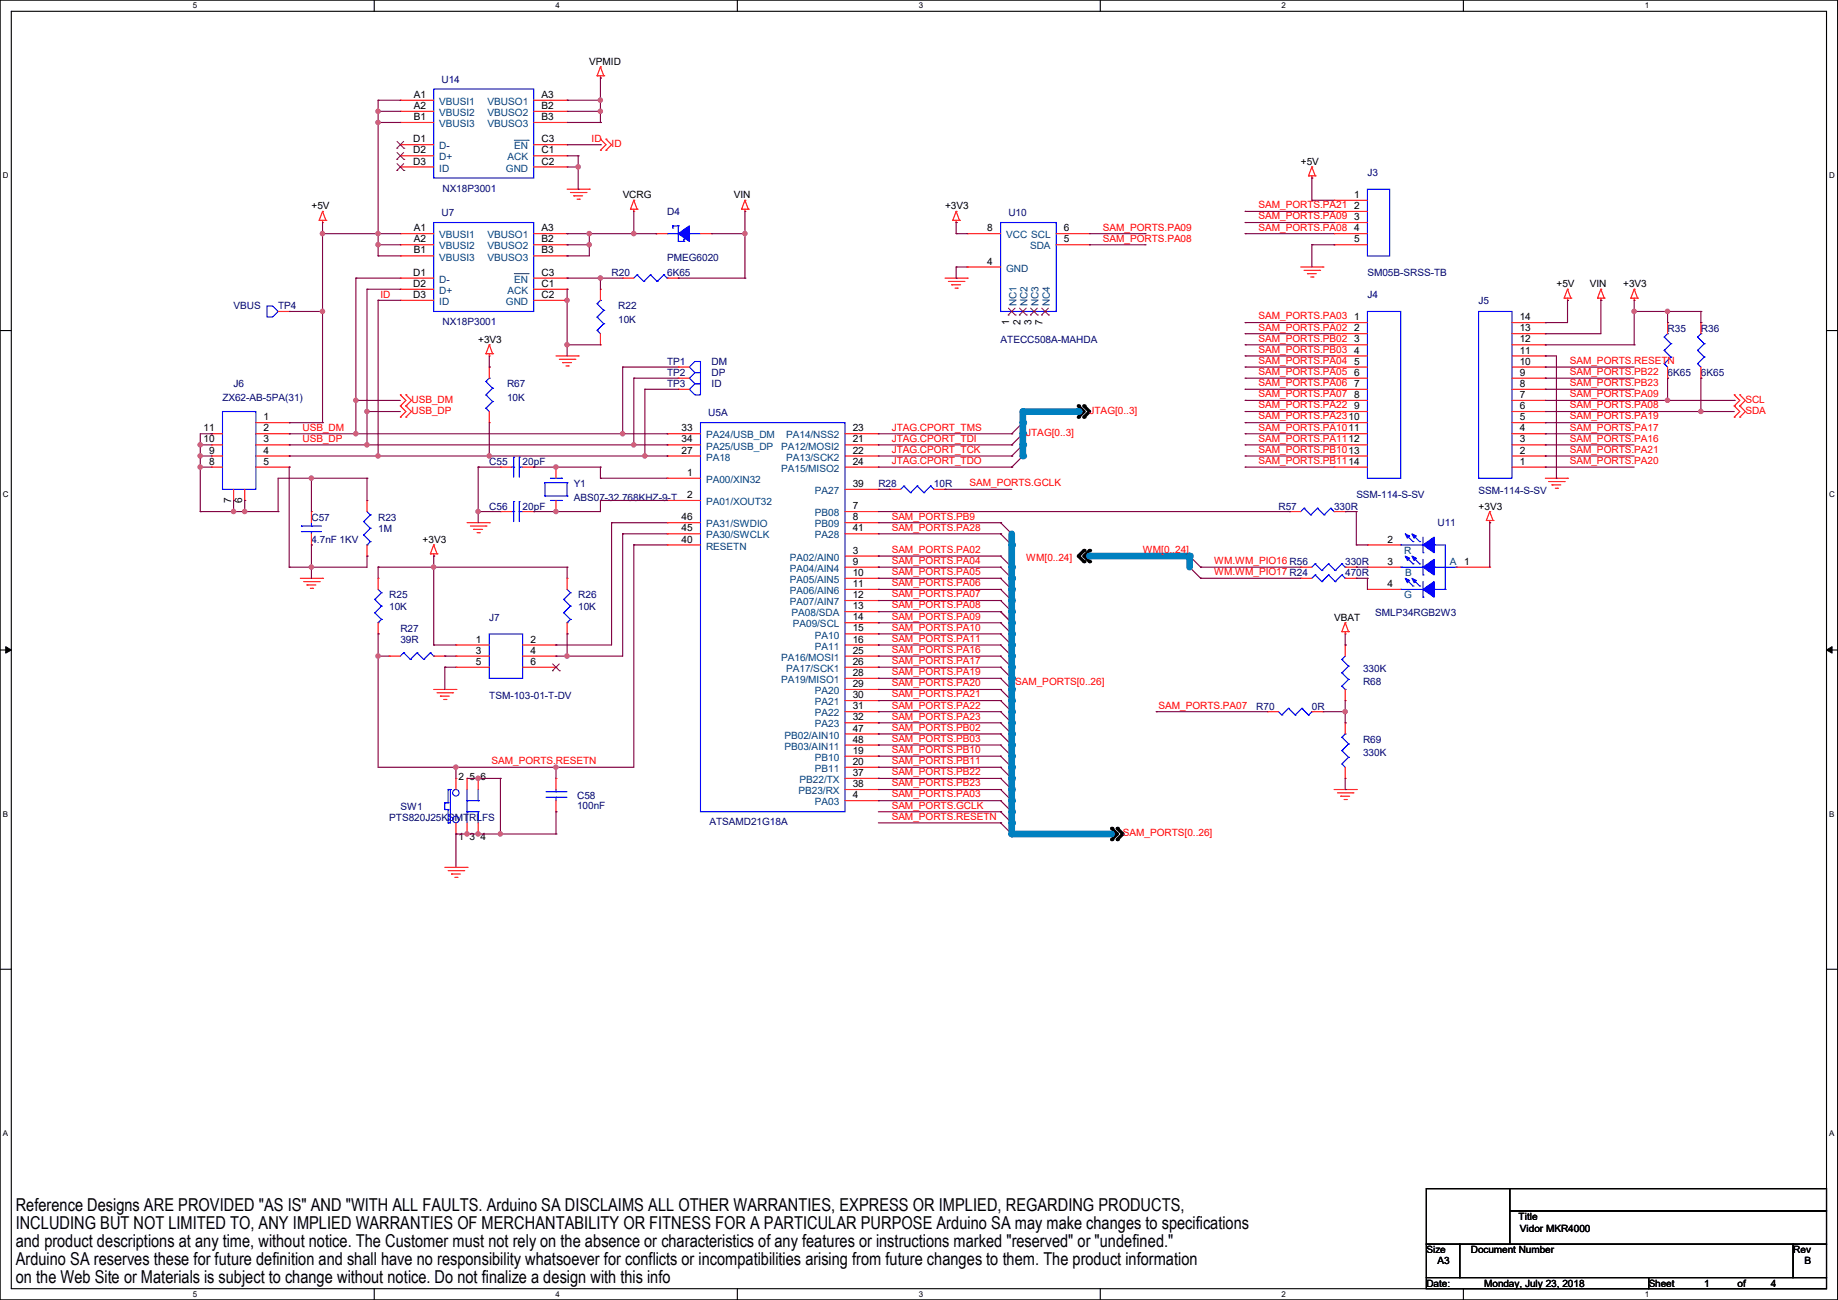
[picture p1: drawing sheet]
<svg xmlns="http://www.w3.org/2000/svg" width="420mm" height="297mm" viewBox="0 0 420 297" stroke-linecap="round" stroke-linejoin="round" font-family="sans-serif">
<defs><g id="words">
<g font-size="4.1">
<text x="3.6" y="276.6">Reference Designs ARE PROVIDED &quot;AS IS&quot; AND &quot;WITH ALL FAULTS. Arduino SA DISCLAIMS ALL OTHER WARRANTIES, EXPRESS OR IMPLIED, REGARDING PRODUCTS,</text>
<text x="3.6" y="280.7">INCLUDING BUT NOT LIMITED TO, ANY IMPLIED WARRANTIES OF MERCHANTABILITY OR FITNESS FOR A PARTICULAR PURPOSE Arduino SA may make changes to specifications</text>
<text x="3.6" y="284.8">and product descriptions at any time, without notice. The Customer must not rely on the absence or characteristics of any features or instructions marked &quot;reserved&quot; or &quot;undefined.&quot;</text>
<text x="3.6" y="288.9">Arduino SA reserves these for future definition and shall have no responsibility whatsoever for conflicts or incompatibilities arising from future changes to them. The product information</text>
<text x="3.6" y="293">on the Web Site or Materials is subject to change without notice. Do not finalize a design with this info</text>
</g>
<g font-size="2.3">
<text x="134.7" y="14.8">VPMID</text>
<text x="94.5" y="22.4">A1</text>
<text x="123.7" y="22.4">A3</text>
<text x="94.5" y="24.9">A2</text>
<text x="94.5" y="27.4">B1</text>
<text x="123.7" y="24.9">B2</text>
<text x="123.7" y="27.4">B3</text>
<text x="94.4" y="32.5">D1</text>
<text x="94.4" y="35.1">D2</text>
<text x="123.7" y="32.5">C3</text>
<text x="123.7" y="35.1">C1</text>
<text x="94.4" y="37.6">D3</text>
<text x="123.7" y="37.6">C2</text>
<text x="297.2" y="37.7">+5V</text>
<text x="71.2" y="47.8">+5V</text>
<text x="142.3" y="45.3">VCRG</text>
<text x="167.7" y="45.3">VIN</text>
<text x="215.9" y="47.8">+3V3</text>
<text x="309.4" y="45.2">1</text>
<text x="309.4" y="47.8">2</text>
<text x="94.5" y="52.8">A1</text>
<text x="123.7" y="52.8">A3</text>
<text x="225.6" y="52.8">8</text>
<text x="243.1" y="52.8">6</text>
<text x="309.4" y="50.3">3</text>
<text x="309.4" y="52.8">4</text>
<text x="94.5" y="55.4">A2</text>
<text x="94.5" y="57.9">B1</text>
<text x="123.7" y="55.4">B2</text>
<text x="123.7" y="57.9">B3</text>
<text x="243.1" y="55.4">5</text>
<text x="309.4" y="55.4">5</text>
<text x="94.4" y="63">D1</text>
<text x="94.4" y="65.5">D2</text>
<text x="123.7" y="63">C3</text>
<text x="123.7" y="65.5">C1</text>
<text x="225.6" y="60.5">4</text>
<text x="355.6" y="65.6">+5V</text>
<text x="363.3" y="65.6">VIN</text>
<text x="370.9" y="65.6">+3V3</text>
<text x="94.4" y="68.1">D3</text>
<text x="123.7" y="68.1">C2</text>
<text x="230.6" y="74.2" transform="rotate(-90 230.6 74.2)">1</text>
<text x="233.2" y="74.2" transform="rotate(-90 233.2 74.2)">2</text>
<text x="235.7" y="74.2" transform="rotate(-90 235.7 74.2)">3</text>
<text x="238.3" y="74.2" transform="rotate(-90 238.3 74.2)">7</text>
<text x="309.4" y="73.2">1</text>
<text x="309.4" y="75.7">2</text>
<text x="347.3" y="75.7">13</text>
<text x="347.3" y="73.2">14</text>
<text x="109.3" y="78.3">+3V3</text>
<text x="309.4" y="78.2">3</text>
<text x="309.4" y="80.8">4</text>
<text x="309.4" y="83.3">5</text>
<text x="347.3" y="83.3">10</text>
<text x="347.3" y="80.8">11</text>
<text x="347.3" y="78.2">12</text>
<text x="309.4" y="85.9">6</text>
<text x="309.4" y="88.4">7</text>
<text x="347.3" y="88.4">8</text>
<text x="347.3" y="85.9">9</text>
<text x="309.4" y="90.9">8</text>
<text x="309.4" y="93.5">9</text>
<text x="347.3" y="93.5">6</text>
<text x="347.3" y="90.9">7</text>
<text x="46.5" y="101.1">10</text>
<text x="46.5" y="98.6">11</text>
<text x="60.2" y="96">1</text>
<text x="60.2" y="98.6">2</text>
<text x="60.2" y="101.1">3</text>
<text x="155.7" y="98.6">33</text>
<text x="155.7" y="101.1">34</text>
<text x="194.9" y="98.6">23</text>
<text x="194.9" y="101.1">21</text>
<text x="347.3" y="101.1">3</text>
<text x="347.3" y="98.6">4</text>
<text x="347.3" y="96">5</text>
<text x="47.8" y="106.2">8</text>
<text x="47.8" y="103.6">9</text>
<text x="60.2" y="103.6">4</text>
<text x="60.2" y="106.2">5</text>
<text x="155.7" y="103.6">27</text>
<text x="194.9" y="103.6">22</text>
<text x="194.9" y="106.2">24</text>
<text x="347.3" y="106.2">1</text>
<text x="347.3" y="103.6">2</text>
<text x="157" y="108.7">1</text>
<text x="157" y="113.8">2</text>
<text x="194.9" y="111.3">39</text>
<text x="52.8" y="114.9" transform="rotate(-90 52.8 114.9)">7</text>
<text x="55.4" y="114.9" transform="rotate(-90 55.4 114.9)">6</text>
<text x="155.7" y="118.9">46</text>
<text x="194.9" y="116.3">7</text>
<text x="194.9" y="118.9">8</text>
<text x="337.9" y="116.4">+3V3</text>
<text x="96.6" y="124">+3V3</text>
<text x="155.7" y="121.4">45</text>
<text x="155.7" y="124">40</text>
<text x="194.9" y="121.4">41</text>
<text x="317" y="124">2</text>
<text x="194.9" y="126.5">3</text>
<text x="194.9" y="129">9</text>
<text x="194.9" y="131.6">10</text>
<text x="317" y="129">3</text>
<text x="334.6" y="129">1</text>
<text x="194.9" y="134.1">11</text>
<text x="194.9" y="136.7">12</text>
<text x="317" y="134.1">4</text>
<text x="194.9" y="139.2">13</text>
<text x="194.9" y="141.7">14</text>
<text x="304.8" y="141.8">VBAT</text>
<text x="108.8" y="146.8">1</text>
<text x="108.8" y="149.4">3</text>
<text x="121.2" y="146.8">2</text>
<text x="121.2" y="149.4">4</text>
<text x="194.9" y="144.3">15</text>
<text x="194.9" y="146.8">16</text>
<text x="194.9" y="149.4">25</text>
<text x="108.8" y="151.9">5</text>
<text x="121.2" y="151.9">6</text>
<text x="194.9" y="151.9">26</text>
<text x="194.9" y="154.4">28</text>
<text x="194.9" y="157">29</text>
<text x="194.9" y="159.5">30</text>
<text x="194.9" y="162.1">31</text>
<text x="194.9" y="164.6">32</text>
<text x="194.9" y="167.1">47</text>
<text x="194.9" y="169.7">48</text>
<text x="194.9" y="172.2">19</text>
<text x="104.7" y="178.1">2</text>
<text x="107.3" y="178.1">5</text>
<text x="109.8" y="178.1">6</text>
<text x="194.9" y="174.8">20</text>
<text x="194.9" y="177.3">37</text>
<text x="194.9" y="179.8">38</text>
<text x="194.9" y="182.4">4</text>
<text x="104.7" y="191.9">1</text>
<text x="107.3" y="191.9">3</text>
<text x="109.8" y="191.9">4</text>
<text x="347" y="278.7">Title</text>
<text x="347.3" y="281.5">Vidor MKR4000</text>
<text x="325.9" y="286.3">Size</text>
<text x="336.1" y="286.3">Document Number</text>
<text x="409.8" y="286.3">Rev</text>
<text x="325.9" y="294">Date:</text>
<text x="328.5" y="288.9">A3</text>
<text x="339.1" y="294">Monday, July 23, 2018</text>
<text x="376.7" y="294">Sheet</text>
<text x="389.4" y="294">1</text>
<text x="397" y="294">of</text>
<text x="404.7" y="294">4</text>
<text x="412.3" y="288.9">B</text>
</g>
<g font-size="2.3" fill="#004080">
<text x="100.4" y="24">VBUSI1</text>
<text x="111.4" y="24">VBUSO1</text>
<text x="100.4" y="26.5">VBUSI2</text>
<text x="100.4" y="29">VBUSI3</text>
<text x="111.4" y="26.5">VBUSO2</text>
<text x="111.4" y="29">VBUSO3</text>
<text x="100.4" y="34.1">D-</text>
<text x="117.5" y="34.1">EN</text>
<text x="100.4" y="36.7">D+</text>
<text x="100.4" y="39.2">ID</text>
<text x="115.6" y="39.2">GND</text>
<text x="116" y="36.7">ACK</text>
<text x="100.4" y="54.4">VBUSI1</text>
<text x="100.4" y="57">VBUSI2</text>
<text x="100.4" y="59.5">VBUSI3</text>
<text x="111.4" y="54.4">VBUSO1</text>
<text x="111.4" y="57">VBUSO2</text>
<text x="111.4" y="59.5">VBUSO3</text>
<text x="229.9" y="54.4">VCC SCL</text>
<text x="235.4" y="57">SDA</text>
<text x="100.4" y="64.6">D-</text>
<text x="117.5" y="64.6">EN</text>
<text x="229.9" y="62.1">GND</text>
<text x="100.4" y="67.1">D+</text>
<text x="100.4" y="69.7">ID</text>
<text x="115.6" y="69.7">GND</text>
<text x="116" y="67.1">ACK</text>
<text x="232.2" y="69.9" transform="rotate(-90 232.2 69.9)">NC1</text>
<text x="234.8" y="69.9" transform="rotate(-90 234.8 69.9)">NC2</text>
<text x="237.3" y="69.9" transform="rotate(-90 237.3 69.9)">NC3</text>
<text x="239.9" y="69.9" transform="rotate(-90 239.9 69.9)">NC4</text>
<text x="161.3" y="100.2">PA24/USB_DM</text>
<text x="179.6" y="100.2">PA14/NSS2</text>
<text x="161.3" y="102.7">PA25/USB_DP</text>
<text x="161.3" y="105.2">PA18</text>
<text x="178.5" y="102.7">PA12/MOSI2</text>
<text x="178.5" y="107.8">PA15/MISO2</text>
<text x="179.6" y="105.2">PA13/SCK2</text>
<text x="161.3" y="110.3">PA00/XIN32</text>
<text x="186.2" y="112.9">PA27</text>
<text x="161.3" y="115.4">PA01/XOUT32</text>
<text x="186.2" y="117.9">PB08</text>
<text x="161.3" y="120.5">PA31/SWDIO</text>
<text x="161.3" y="123">PA30/SWCLK</text>
<text x="161.3" y="125.6">RESETN</text>
<text x="186.2" y="120.5">PB09</text>
<text x="186.2" y="123">PA28</text>
<text x="180.5" y="128.1">PA02/AIN0</text>
<text x="180.5" y="130.6">PA04/AIN4</text>
<text x="320.8" y="126.6">R</text>
<text x="321.1" y="131.7">B</text>
<text x="331.3" y="129.1">A</text>
<text x="180.5" y="133.2">PA05/AIN5</text>
<text x="180.5" y="135.7">PA06/AIN6</text>
<text x="320.8" y="136.7">G</text>
<text x="180.5" y="138.3">PA07/AIN7</text>
<text x="180.9" y="140.8">PA08/SDA</text>
<text x="181.1" y="143.3">PA09/SCL</text>
<text x="186.2" y="145.9">PA10</text>
<text x="186.2" y="148.4">PA11</text>
<text x="178.5" y="151">PA16/MOSI1</text>
<text x="179.6" y="153.5">PA17/SCK1</text>
<text x="178.5" y="156">PA19/MISO1</text>
<text x="186.2" y="158.6">PA20</text>
<text x="186.2" y="161.1">PA21</text>
<text x="186.2" y="163.7">PA22</text>
<text x="186.2" y="166.2">PA23</text>
<text x="179.2" y="168.7">PB02/AIN10</text>
<text x="179.2" y="171.3">PB03/AIN11</text>
<text x="186.2" y="173.8">PB10</text>
<text x="182.7" y="178.9">PB22/TX</text>
<text x="186.2" y="176.4">PB11</text>
<text x="182.5" y="181.4">PB23/RX</text>
<text x="186.2" y="184">PA03</text>
</g>
<g font-size="2.3" fill="#000080">
<text x="100.9" y="18.9">U14</text>
<text x="312.5" y="40.2">J3</text>
<text x="101.1" y="43.8">NX18P3001</text>
<text x="100.9" y="49.4">U7</text>
<text x="152.4" y="49.1">D4</text>
<text x="230.4" y="49.4">U10</text>
<text x="152.4" y="59.5">PMEG6020</text>
<text x="139.7" y="63.1">R20</text>
<text x="152.5" y="63.1">6K65</text>
<text x="312.5" y="63.1">SM05B-SRSS-TB</text>
<text x="53.4" y="70.7">VBUS</text>
<text x="63.5" y="70.7">TP4</text>
<text x="141.3" y="70.7">R22</text>
<text x="312.5" y="68.2">J4</text>
<text x="337.9" y="69.4">J5</text>
<text x="101.1" y="74.3">NX18P3001</text>
<text x="141.3" y="73.7">10K</text>
<text x="381" y="75.8">R35</text>
<text x="388.7" y="75.8">R36</text>
<text x="152.4" y="83.4">TP1</text>
<text x="162.6" y="83.4">DM</text>
<text x="228.6" y="78.3">ATECC508A-MAHDA</text>
<text x="53.4" y="88.5">J6</text>
<text x="115.9" y="88.5">R67</text>
<text x="152.4" y="88.5">TP3</text>
<text x="152.4" y="85.9">TP2</text>
<text x="162.6" y="88.5">ID</text>
<text x="162.6" y="85.9">DP</text>
<text x="381" y="85.9">6K65</text>
<text x="388.7" y="85.9">6K65</text>
<text x="50.8" y="91.5">ZX62-AB-5PA(31)</text>
<text x="115.9" y="91.5">10K</text>
<text x="161.8" y="95.1">U5A</text>
<text x="111.8" y="106.3">C55</text>
<text x="119.4" y="106.3">20pF</text>
<text x="131.1" y="111.3">Y1</text>
<text x="200.7" y="111.3">R28</text>
<text x="213.4" y="111.3">10R</text>
<text x="309.9" y="113.9">SSM-114-S-SV</text>
<text x="337.9" y="112.9">SSM-114-S-SV</text>
<text x="71.2" y="119">C57</text>
<text x="86.4" y="119">R23</text>
<text x="111.8" y="116.4">C56</text>
<text x="119.4" y="116.4">20pF</text>
<text x="131.1" y="114.4">ABS07-32.768KHZ-9-T</text>
<text x="292.1" y="116.4">R57</text>
<text x="304.9" y="116.4">330R</text>
<text x="71.2" y="124">4.7nF 1KV</text>
<text x="86.4" y="121.5">1M</text>
<text x="328.5" y="120.2">U11</text>
<text x="307.4" y="129.1">330R</text>
<text x="307.4" y="131.7">470R</text>
<text x="88.9" y="136.7">R25</text>
<text x="132.1" y="136.7">R26</text>
<text x="88.9" y="139.3">10K</text>
<text x="111.8" y="141.8">J7</text>
<text x="132.1" y="139.3">10K</text>
<text x="314.2" y="140.8">SMLP34RGB2W3</text>
<text x="91.5" y="144.4">R27</text>
<text x="91.5" y="146.9">39R</text>
<text x="311.5" y="153.5">330K</text>
<text x="111.8" y="159.6">TSM-103-01-T-DV</text>
<text x="311.5" y="156.5">R68</text>
<text x="287.1" y="162.1">R70</text>
<text x="299.8" y="162.1">0R</text>
<text x="311.5" y="169.8">R69</text>
<text x="311.5" y="172.8">330K</text>
<text x="91.5" y="185">SW1</text>
<text x="131.9" y="182.5">C58</text>
<text x="131.9" y="184.7">100nF</text>
<text x="88.9" y="187.5">PTS820J25KSMTRLFS</text>
<text x="162.1" y="188.6">ATSAMD21G18A</text>
</g>
<g font-size="2.3" fill="#f00">
<text x="135.2" y="32.6">ID</text>
<text x="139.7" y="33.6">ID</text>
<text x="287.6" y="47.6">SAM_PORTS.PA21</text>
<text x="252" y="52.7">SAM_PORTS.PA09</text>
<text x="287.6" y="50.1">SAM_PORTS.PA09</text>
<text x="287.6" y="52.7">SAM_PORTS.PA08</text>
<text x="252" y="55.2">SAM_PORTS.PA08</text>
<text x="86.9" y="68.1">ID</text>
<text x="287.6" y="73">SAM_PORTS.PA03</text>
<text x="287.6" y="75.5">SAM_PORTS.PA02</text>
<text x="287.6" y="78.1">SAM_PORTS.PB02</text>
<text x="287.6" y="80.6">SAM_PORTS.PB03</text>
<text x="287.6" y="83.1">SAM_PORTS.PA04</text>
<text x="358.7" y="83.1">SAM_PORTS.RESETN</text>
<text x="287.6" y="85.7">SAM_PORTS.PA05</text>
<text x="287.6" y="88.2">SAM_PORTS.PA06</text>
<text x="358.7" y="85.7">SAM_PORTS.PB22</text>
<text x="358.7" y="88.2">SAM_PORTS.PB23</text>
<text x="94" y="94.6">USB_DP</text>
<text x="94" y="92">USB_DM</text>
<text x="249" y="94.6">JTAG[0..3]</text>
<text x="287.6" y="90.8">SAM_PORTS.PA07</text>
<text x="287.6" y="93.3">SAM_PORTS.PA22</text>
<text x="287.6" y="95.8">SAM_PORTS.PA2310</text>
<text x="358.7" y="90.8">SAM_PORTS.PA09</text>
<text x="358.7" y="93.3">SAM_PORTS.PA08</text>
<text x="358.7" y="95.8">SAM_PORTS.PA19</text>
<text x="398.8" y="94.6">SDA</text>
<text x="398.8" y="92">SCL</text>
<text x="69.1" y="98.4">USB_DM</text>
<text x="69.1" y="100.9">USB_DP</text>
<text x="203.8" y="98.4">JTAG.CPORT_TMS</text>
<text x="203.8" y="100.9">JTAG.CPORT_TDI</text>
<text x="234.5" y="99.6">JTAG[0..3]</text>
<text x="287.6" y="98.4">SAM_PORTS.PA1011</text>
<text x="287.6" y="100.9">SAM_PORTS.PA1112</text>
<text x="358.7" y="98.4">SAM_PORTS.PA17</text>
<text x="358.7" y="100.9">SAM_PORTS.PA16</text>
<text x="203.8" y="103.5">JTAG.CPORT_TCK</text>
<text x="203.8" y="106">JTAG.CPORT_TDO</text>
<text x="287.6" y="103.5">SAM_PORTS.PB1013</text>
<text x="287.6" y="106">SAM_PORTS.PB1114</text>
<text x="358.7" y="103.5">SAM_PORTS.PA21</text>
<text x="358.7" y="106">SAM_PORTS.PA20</text>
<text x="221.5" y="111.1">SAM_PORTS.GCLK</text>
<text x="203.8" y="118.7">SAM_PORTS.PB9</text>
<text x="203.8" y="121.2">SAM_PORTS.PA28</text>
<text x="203.8" y="126.3">SAM_PORTS.PA02</text>
<text x="203.8" y="128.9">SAM_PORTS.PA04</text>
<text x="203.8" y="131.4">SAM_PORTS.PA05</text>
<text x="234.5" y="128.1">WM[0..24]</text>
<text x="261.2" y="126.3">WM[0..24]</text>
<text x="277.4" y="128.9">WM.WM_PIO16 R56</text>
<text x="277.4" y="131.4">WM.WM_PIO17 R24</text>
<text x="203.8" y="133.9">SAM_PORTS.PA06</text>
<text x="203.8" y="136.5">SAM_PORTS.PA07</text>
<text x="203.8" y="139">SAM_PORTS.PA08</text>
<text x="203.8" y="141.6">SAM_PORTS.PA09</text>
<text x="203.8" y="144.1">SAM_PORTS.PA10</text>
<text x="203.8" y="146.6">SAM_PORTS.PA11</text>
<text x="203.8" y="149.2">SAM_PORTS.PA16</text>
<text x="203.8" y="151.7">SAM_PORTS.PA17</text>
<text x="203.8" y="154.3">SAM_PORTS.PA19</text>
<text x="203.8" y="156.8">SAM_PORTS.PA20</text>
<text x="203.8" y="159.3">SAM_PORTS.PA21</text>
<text x="203.8" y="161.9">SAM_PORTS.PA22</text>
<text x="231.9" y="156.5">SAM_PORTS[0..26]</text>
<text x="264.7" y="161.9">SAM_PORTS.PA07</text>
<text x="203.8" y="164.4">SAM_PORTS.PA23</text>
<text x="203.8" y="167">SAM_PORTS.PB02</text>
<text x="203.8" y="169.5">SAM_PORTS.PB03</text>
<text x="203.8" y="172">SAM_PORTS.PB10</text>
<text x="112.3" y="174.6">SAM_PORTS.RESETN</text>
<text x="203.8" y="174.6">SAM_PORTS.PB11</text>
<text x="203.8" y="177.1">SAM_PORTS.PB22</text>
<text x="203.8" y="179.7">SAM_PORTS.PB23</text>
<text x="203.8" y="182.2">SAM_PORTS.PA03</text>
<text x="203.8" y="184.7">SAM_PORTS.GCLK</text>
<text x="203.8" y="187.3">SAM_PORTS.RESETN</text>
<text x="256.6" y="191.1">SAM_PORTS[0..26]</text>
</g>
<g font-size="1.8">
<text x="44" y="1.9">5</text>
<text x="127" y="1.9">4</text>
<text x="209.9" y="1.9">3</text>
<text x="292.9" y="1.9">2</text>
<text x="375.8" y="1.9">1</text>
<text x=".7" y="40.6">D</text>
<text x="418" y="40.6">D</text>
<text x=".7" y="113.6">C</text>
<text x="418" y="113.6">C</text>
<text x=".7" y="186.6">B</text>
<text x="418" y="186.6">B</text>
<text x=".7" y="259.5">A</text>
<text x="418" y="259.5">A</text>
<text x="44" y="296.3">5</text>
<text x="127" y="296.3">4</text>
<text x="209.9" y="296.3">3</text>
<text x="292.9" y="296.3">2</text>
<text x="375.8" y="296.3">1</text>
</g>
</g></defs>
<path d="M0 0h419.9v297h-419.9zM2.6 2.6h414.8v291.8h-414.8z" fill="none" stroke="#000" stroke-width=".25"/>
<g fill="#fff">
<path d="M44 .3h1v2h-1z"/>
<path d="M44 294.7h1v2h-1z"/>
</g>
<path d="M85.5 0v2.6M85.5 294.4v2.6" fill="none" stroke="#000" stroke-width=".25"/>
<g fill="#fff">
<path d="M127 .3h.9v2h-.9z"/>
<path d="M127 294.7h.9v2h-.9z"/>
</g>
<path d="M168.5 0v2.6M168.5 294.4v2.6" fill="none" stroke="#000" stroke-width=".25"/>
<g fill="#fff">
<path d="M209.9 .3h1v2h-1z"/>
<path d="M209.9 294.7h1v2h-1z"/>
</g>
<path d="M251.4 0v2.6M251.4 294.4v2.6" fill="none" stroke="#000" stroke-width=".25"/>
<g fill="#fff">
<path d="M292.9 .3h.9v2h-.9z"/>
<path d="M292.9 294.7h.9v2h-.9z"/>
</g>
<path d="M334.4 0v2.6M334.4 294.4v2.6" fill="none" stroke="#000" stroke-width=".25"/>
<g fill="#fff">
<path d="M375.8 .3h1v2h-1z"/>
<path d="M375.8 294.7h1v2h-1z"/>
<path d="M.7 39h1.2v2h-1.2z"/>
<path d="M418 39h1.3v2h-1.3z"/>
<path d="M.7 112h1.2v2h-1.2z"/>
<path d="M418 112h1.3v2h-1.3z"/>
</g>
<path d="M0 75.5h2.6M417.4 75.5h2.5" fill="none" stroke="#000" stroke-width=".25"/>
<g fill="#fff">
<path d="M.7 185h1.2v1.9h-1.2z"/>
<path d="M418 185h1.2v1.9h-1.2z"/>
</g>
<path d="M0 148.5h2.6M417.4 148.5h2.5" fill="none" stroke="#000" stroke-width=".25"/>
<path d="M1.3 147.7l1.3 .8-1.3 .7zM417.4 148.5l1.2-.8v1.5z" fill="#000" stroke="#000" stroke-width=".23"/>
<g fill="#fff">
<path d="M.7 257.9h1.2v2h-1.2z"/>
<path d="M418 257.9h1.2v2h-1.2z"/>
</g>
<path d="M0 221.4h2.6M417.4 221.4h2.5M325.9 271.6h19.1v12.7h-19.1zM345 271.6h72.4v5h-72.4zM345 276.6h72.4v7.7h-72.4zM325.9 284.3h7.6v7.6h-7.6zM325.9 291.9h50.8v2.5h-50.8zM333.5 284.3h76.2v7.6h-76.2zM376.7 291.9h40.7v2.5h-40.7zM409.7 284.3h7.7v7.6h-7.7z" fill="none" stroke="#000" stroke-width=".25"/>
<g fill="none" stroke="#f00" stroke-width=".25">
<path d="M136.4 17.3h.1M136.4 17.3h1.6M137.2 17.8h.1M137.2 15.3h.1M137.2 17.3v.5M137.2 15.3l-.8 2M137.2 15.3l.8 2M138 17.3h.1M91.5 22.9h.1M91.5 25.4h.1M91.5 28h.1M91.5 33.1h.1"/>
<path d="M91.5 35.6h.1M91.5 38.1h.1M91.5 22.9h7.6M91.5 25.4h7.6M91.5 28h7.6M91.5 33.1h7.6M91.5 35.6h7.6M91.5 38.1h7.6M122 22.9h7.6M122 25.4h7.6M122 28h7.6M122 33.1h7.6"/>
<path d="M122 35.6h7.6M122 38.1h7.6M129.6 22.9h.1M129.6 25.4h.1M129.6 28h.1M129.6 33.1h.1M129.6 35.6h.1M129.6 38.1h.1M137.2 34.3h.1M137.2 31.8h.1M137.2 31.8l1.3 1.3-1.3 1.2M138.5 34.3h.1"/>
<path d="M138.5 31.8h.1M138.5 31.8l1.2 1.3-1.2 1.2M299.8 38.1h.1M299.8 38.1l-.8 2.1M299.8 38.1l.7 2.1M72.9 50.3h.1M72.9 50.3h1.6M73.7 50.8h.1M73.7 48.3h.1M73.7 50.3v.5M73.7 48.3l-.8 2M73.7 48.3l.8 2"/>
<path d="M74.5 50.3h.1M91.5 53.4h.1M91.5 55.9h.1M91.5 58.5h.1M91.5 53.4h7.6M91.5 55.9h7.6M91.5 58.5h7.6M122 53.4h7.6M122 55.9h7.6M122 58.5h7.6M129.6 53.4h.1M129.6 55.9h.1"/>
<path d="M129.6 58.5h.1M129.6 43.2h5.1M130.3 44h3.6M131.1 44.7h.1M131.1 44.7h2M131.9 45.5h.5M132.4 45.5h.1M133.9 44h.1M134.7 43.2h.1M144.1 47.8h.1M144.1 47.8h1.5M144.8 48.3h.1"/>
<path d="M144.8 45.8h.1M144.8 47.8v.5M144.8 45.8l-.7 2M144.8 45.8l.8 2M145.6 47.8h.1M149.9 53.4h.1M149.9 53.4h2.5M160.1 53.4h2.5M162.6 53.4h.1M169.5 47.8h.1M169.5 47.8h1.5M170.2 48.3h.1"/>
<path d="M170.2 45.8h.1M170.2 47.8v.5M170.2 45.8l-.7 2M170.2 45.8l.8 2M171 47.8h.1M217.7 50.3h.1M217.7 50.3h1.5M218.5 50.8h.1M218.5 48.3h.1M218.5 50.3v.5M218.5 48.3l-.8 2M218.5 48.3l.7 2"/>
<path d="M219.2 50.3h.1M221 53.4h.1M221 53.4h7.6M241.3 53.4h7.7M241.3 55.9h7.7M249 53.4h.1M249 55.9h.1M299 40.2h.1M299 40.2h1.5M299.8 40.7h.1M299.8 40.2v.5M300.5 40.2h.1"/>
<path d="M304.8 45.8h.1M304.8 48.3h.1M304.8 50.8h.1M304.8 53.4h.1M304.8 55.9h.1M304.8 53.4h7.7M304.8 45.8h7.7M304.8 48.3h7.7M304.8 50.8h7.7M304.8 55.9h7.7M63.5 71.2h2.6M66.1 71.2h.1"/>
<path d="M91.5 63.5h.1M91.5 66.1h.1M91.5 68.6h.1M91.5 63.5h7.6M91.5 66.1h7.6M91.5 68.6h7.6M111.8 78.8h.1M111.8 78.8l-.8 2M111.8 78.8l.8 2M122 63.5h7.6M122 66.1h7.6M122 68.6h7.6"/>
<path d="M129.6 63.5h.1M129.6 66.1h.1M129.6 68.6h.1M137.2 78.8h.1M137.2 66.1h.1M137.2 66.1v2.5M137.2 76.2v2.6M142.3 63.5h.1M142.3 63.5h2.5M152.4 63.5h2.6M155 63.5h.1M215.9 63.5h5.1"/>
<path d="M216.7 64.3h3.6M217.5 65.1h.1M217.5 65.1h2M218.2 65.8h.5M218.7 65.8h.1M220.3 64.3h.1M221 63.5h.1M221 61h.1M221 61h7.6M231.2 71.2h.1M233.7 71.2h.1M236.3 71.2h.1"/>
<path d="M238.8 71.2h.1M297.2 61h5.1M298 61.8h3.5M298.7 62.5h.1M298.7 62.5h2.1M299.5 63.3h.5M300 63.3h.1M301.5 61.8h.1M302.3 61h.1M304.8 73.7h.1M304.8 76.2h.1M304.8 78.8h.1"/>
<path d="M304.8 78.8h7.7M304.8 76.2h7.7M304.8 73.7h7.7M345.5 78.8h7.6M345.5 76.2h7.6M345.5 73.7h7.6M353.1 78.8h.1M353.1 76.2h.1M353.1 73.7h.1M357.4 68.1h.1M357.4 68.1h1.5M358.2 68.6h.1"/>
<path d="M358.2 66.1h.1M358.2 68.1v.5M358.2 66.1l-.8 2M358.2 66.1l.7 2M358.9 68.1h.1M365 68.1h.1M365 68.1h1.6M365.8 68.6h.1M365.8 66.1h.1M365.8 68.1v.5M365.8 66.1l-.8 2M365.8 66.1l.8 2"/>
<path d="M366.6 68.1h.1M372.7 68.1h.1M372.7 68.1h1.5M373.4 68.6h.1M373.4 66.1h.1M373.4 68.1v.5M373.4 66.1l-.7 2M373.4 66.1l.8 2M374.2 68.1h.1M381 73.7h.1M381 73.7v2.5M388.7 73.7h.1"/>
<path d="M388.7 73.7v2.5M48.3 99.1h.1M48.3 99.1h2.5M58.5 99.1h7.6M58.5 96.6h7.6M66.1 96.6h.1M66.1 99.1h.1M91.5 95.3h.1M91.5 92.8h.1M91.5 90.2h.1M91.5 92.8l1.3 1.2-1.3 1.3M91.5 90.2l1.3 1.3-1.3 1.3"/>
<path d="M92.8 95.3h.1M92.8 92.8h.1M92.8 90.2h.1M92.8 92.8l1.2 1.2-1.2 1.3M92.8 90.2l1.2 1.3-1.2 1.3M111 80.8h.1M111 80.8h1.6M111.8 81.3h.1M111.8 96.6h.1M111.8 83.9h.1M111.8 80.8v.5M111.8 83.9v2.5"/>
<path d="M111.8 94v2.6M112.6 80.8h.1M127 81.3h5.1M127.8 82.1h3.6M128.6 82.8h.1M128.6 82.8h2M129.3 83.6h.5M129.8 83.6h.1M131.4 82.1h.1M132.1 81.3h.1M152.4 99.1h.1M152.4 99.1h7.7"/>
<path d="M155 83.9h.1M155 88.9h.1M155 86.4h.1M155 83.9h2.5M155 88.9h2.5M155 86.4h2.5M193.1 99.1h7.6M200.7 99.1h.1M304.8 81.3h.1M304.8 83.9h.1M304.8 86.4h.1M304.8 88.9h.1"/>
<path d="M304.8 91.5h.1M304.8 94h.1M304.8 96.6h.1M304.8 99.1h.1M304.8 81.3h7.7M304.8 83.9h7.7M304.8 99.1h7.7M304.8 96.6h7.7M304.8 94h7.7M304.8 91.5h7.7M304.8 88.9h7.7M304.8 86.4h7.7"/>
<path d="M345.5 81.3h7.6M345.5 83.9h7.6M345.5 99.1h7.6M345.5 96.6h7.6M345.5 94h7.6M345.5 91.5h7.6M345.5 88.9h7.6M345.5 86.4h7.6M353.1 99.1h.1M353.1 96.6h.1M353.1 94h.1M353.1 91.5h.1"/>
<path d="M353.1 88.9h.1M353.1 86.4h.1M353.1 83.9h.1M353.1 81.3h.1M381 86.4h.1M381 83.9v2.5M388.7 86.4h.1M388.7 83.9v2.5M396.3 95.3h.1M396.3 92.8h.1M396.3 90.2h.1M396.3 92.8l1.3 1.2-1.3 1.3"/>
<path d="M396.3 90.2l1.3 1.3-1.3 1.3M397.6 95.3h.1M397.6 92.8h.1M397.6 90.2h.1M397.6 92.8l1.2 1.2-1.2 1.3M397.6 90.2l1.2 1.3-1.2 1.3M48.3 106.7h.1M48.3 104.2h.1M48.3 101.6h.1M48.3 106.7h2.5M48.3 104.2h2.5M48.3 101.6h2.5"/>
<path d="M53.4 114.3h.1M53.4 111.8v2.5M55.9 114.3h.1M55.9 111.8v2.5M58.5 106.7h7.6M58.5 104.2h7.6M58.5 101.6h7.6M66.1 101.6h.1M66.1 104.2h.1M66.1 106.7h.1M71.2 116.9h.1M71.2 116.9v2.5"/>
<path d="M83.9 114.3h.1M83.9 114.3v2.6M106.7 119.4h5.1M111.8 119.4h.1M114.3 106.7h.1M114.3 116.9h.1M114.3 106.7h2.6M114.3 116.9h2.6M119.4 106.7h2.6M119.4 116.9h2.6M122 106.7h.1M122 116.9h.1"/>
<path d="M127 116.9h.1M127 106.7h.1M127 106.7v2.6M127 114.3v2.6M152.4 101.6h.1M152.4 104.2h.1M152.4 109.3h.1M152.4 114.3h.1M152.4 119.4h.1M152.4 119.4h7.7M152.4 109.3h7.7M152.4 104.2h7.7"/>
<path d="M152.4 101.6h7.7M152.4 114.3h7.7M193.1 119.4h7.6M193.1 106.7h7.6M193.1 104.2h7.6M193.1 101.6h7.6M193.1 116.9h7.6M193.1 111.8h7.6M200.7 101.6h.1M200.7 104.2h.1M200.7 106.7h.1M200.7 111.8h.1"/>
<path d="M200.7 116.9h.1M200.7 119.4h.1M203.2 111.8h.1M203.2 111.8h2.6M213.4 111.8h2.5M215.9 111.8h.1M294.7 116.9h.1M294.7 116.9h2.5M304.8 101.6h.1M304.8 104.2h.1M304.8 106.7h.1M304.8 106.7h7.7"/>
<path d="M304.8 104.2h7.7M304.8 101.6h7.7M304.8 116.9h2.6M307.4 116.9h.1M339.6 118.9h.1M339.6 118.9h1.6M340.4 119.4h.1M340.4 116.9h.1M340.4 118.9v.5M340.4 116.9l-.8 2M340.4 116.9l.8 2M341.2 118.9h.1"/>
<path d="M345.5 106.7h7.6M345.5 104.2h7.6M345.5 101.6h7.6M353.1 106.7h.1M353.1 104.2h.1M353.1 101.6h.1M353.1 109.3h5.1M353.9 110h3.5M354.6 110.8h.1M354.6 110.8h2.1M355.4 111.5h.5M355.9 111.5h.1"/>
<path d="M357.4 110h.1M358.2 109.3h.1M68.6 132.1h5.1M69.4 132.9h3.5M70.1 133.6h.1M70.1 133.6h2.1M70.9 134.4h.5M71.2 124.5h.1M71.2 122v2.5M71.4 134.4h.1M72.9 132.9h.1M73.7 132.1h.1"/>
<path d="M83.9 127h.1M83.9 124.5v2.5M86.4 132.1h.1M86.4 132.1v2.6M98.3 126.5h.1M98.3 126.5h1.6M99.1 127h.1M99.1 124.5h.1M99.1 126.5v.5M99.1 124.5l-.8 2M99.1 124.5l.8 2M99.9 126.5h.1"/>
<path d="M107.5 120.2h3.5M108.2 120.9h.1M108.2 120.9h2.1M109 121.7h.5M109.5 121.7h.1M111 120.2h.1M129.6 132.1h.1M129.6 132.1v2.6M152.4 122h.1M152.4 124.5h.1M152.4 124.5h7.7M152.4 122h7.7"/>
<path d="M193.1 132.1h7.6M193.1 129.6h7.6M193.1 134.7h7.6M193.1 122h7.6M193.1 127h7.6M193.1 137.2h7.6M193.1 139.7h7.6M200.7 122h.1M200.7 127h.1M200.7 129.6h.1M200.7 132.1h.1M200.7 134.7h.1"/>
<path d="M200.7 137.2h.1M200.7 139.7h.1M297.2 129.6h.1M297.2 132.1h.1M297.2 132.1h2.6M297.2 129.6h2.6M307.4 132.1h2.5M307.4 129.6h2.5M309.9 129.6h.1M309.9 132.1h.1M312.5 124.5h.1M312.5 129.6h.1"/>
<path d="M312.5 134.7h.1M312.5 129.6h7.6M312.5 124.5h7.6M312.5 134.7h7.6M332.8 129.6h7.6M340.4 129.6h.1M86.4 144.8h.1M86.4 142.3v2.5M88.9 149.9h.1M88.9 149.9h2.6M99.1 157.5h5.1M99.1 149.9h2.5"/>
<path d="M99.9 158.3h3.5M100.6 159h.1M100.6 159h2.1M101.4 159.8h.5M101.6 149.9h.1M101.9 159.8h.1M103.4 158.3h.1M104.2 157.5h.1M104.2 147.4h.1M104.2 149.9h.1M104.2 152.4h.1M104.2 149.9h7.6"/>
<path d="M104.2 147.4h7.6M104.2 152.4h7.6M119.4 149.9h7.6M119.4 147.4h7.6M119.4 152.4h7.6M127 147.4h.1M127 149.9h.1M127 152.4h.1M129.6 144.8h.1M129.6 142.3v2.5M193.1 157.5h7.6M193.1 149.9h7.6"/>
<path d="M193.1 142.3h7.6M193.1 144.8h7.6M193.1 147.4h7.6M193.1 152.4h7.6M193.1 155h7.6M200.7 142.3h.1M200.7 144.8h.1M200.7 147.4h.1M200.7 149.9h.1M200.7 152.4h.1M200.7 155h.1M200.7 157.5h.1"/>
<path d="M306.6 144.3h.1M306.6 144.3h1.5M307.4 144.8h.1M307.4 142.3h.1M307.4 147.4h.1M307.4 144.3v.5M307.4 147.4v2.5M307.4 157.5v2.6M307.4 142.3l-.8 2M307.4 142.3l.7 2M308.1 144.3h.1M104.2 177.8h.1"/>
<path d="M104.2 177.8v2.6M106.7 177.8h.1M106.7 177.8v2.6M109.3 177.8h.1M109.3 177.8v2.6M127 177.8h.1M127 177.8v2.6M193.1 162.6h7.6M193.1 160.1h7.6M193.1 165.1h7.6M193.1 167.7h7.6M193.1 170.2h7.6"/>
<path d="M193.1 172.8h7.6M193.1 175.3h7.6M193.1 177.8h7.6M200.7 160.1h.1M200.7 162.6h.1M200.7 165.1h.1M200.7 167.7h.1M200.7 170.2h.1M200.7 172.8h.1M200.7 175.3h.1M200.7 177.8h.1M289.6 162.6h.1"/>
<path d="M289.6 162.6h2.5M299.8 162.6h2.5M302.3 162.6h.1M307.4 160.1h.1M307.4 177.8h.1M307.4 165.1h.1M307.4 165.1v2.6M307.4 175.3v2.5M101.6 198.2h5.1M102.4 198.9h3.6M103.2 199.7h.1M103.2 199.7h2"/>
<path d="M104.2 190.5h.1M104.2 188v2.5M106 198.9h.1M106.7 198.2h.1M106.7 190.5h.1M106.7 188v2.5M109.3 190.5h.1M109.3 188v2.5M127 185.5h.1M127 182.9v2.6M193.1 180.4h7.6M193.1 182.9h7.6"/>
<path d="M200.7 180.4h.1M200.7 182.9h.1M304.8 180.4h5.1M305.6 181.1h3.6M306.4 181.9h.1M306.4 181.9h2M307.1 182.7h.5M307.6 182.7h.1M309.2 181.1h.1M309.9 180.4h.1M103.9 200.4h.5M104.4 200.4h.1"/>
</g>
<path d="M246.4 92.8l1.3 1.2-1.3 1.3M247.7 92.8l1.3 1.2-1.3 1.3M247.7 125.8l-1.3 1.2 1.3 1.3M249 125.8l-1.3 1.2 1.3 1.3M254 189.3l1.3 1.2-1.3 1.3M255.3 189.3l1.3 1.2-1.3 1.3" fill="none" stroke="#000" stroke-width=".76"/>
<g fill="#000">
<circle cx="246.4" cy="95.3" r=".38"/>
<circle cx="246.4" cy="92.8" r=".38"/>
<circle cx="247.7" cy="95.3" r=".38"/>
<circle cx="247.7" cy="92.8" r=".38"/>
<circle cx="247.7" cy="128.3" r=".38"/>
<circle cx="247.7" cy="125.8" r=".38"/>
<circle cx="249" cy="125.8" r=".38"/>
<circle cx="249" cy="128.3" r=".38"/>
<circle cx="254" cy="191.8" r=".38"/>
<circle cx="254" cy="189.3" r=".38"/>
<circle cx="255.3" cy="189.3" r=".38"/>
<circle cx="255.3" cy="191.8" r=".38"/>
</g>
<g fill="none" stroke="#800040" stroke-width=".25">
<path d="M73.7 53.4h.1M73.7 53.4h17.8M73.7 53.4v17.8M86.4 55.9h.1M86.4 53.4h.1M86.4 58.5h.1M86.4 53.4v5.1M86.4 55.9h5.1M86.4 58.5h5.1M129.6 53.4h.1M129.6 55.9h.1M129.6 58.5h.1"/>
<path d="M129.6 55.9h5.1M129.6 53.4h15.2M134.7 53.4h.1M134.7 55.9h.1M134.7 53.4v5.1h-5.1M144.8 53.4h.1M218.5 53.4h.1M218.5 50.8h.1M218.5 53.4h2.5M218.5 50.8v2.6M249 55.9h12.7M249 53.4h12.7"/>
<path d="M261.7 53.4h.1M261.7 55.9h.1M284.5 48.3h.1M284.5 50.8h.1M284.5 53.4h.1M284.5 48.3h20.3M284.5 50.8h20.3M284.5 53.4h20.3M299.8 45.8h.1M299.8 40.7h.1M299.8 55.9h.1M299.8 45.8h5"/>
<path d="M299.8 40.7v5.1M299.8 55.9v5.1M299.8 55.9h5M304.8 55.9h.1M73.7 71.2h.1M81.3 63.5h.1M81.3 63.5v35.6h61M81.3 63.5h10.2M83.9 66.1h.1M83.9 66.1v35.5M83.9 66.1h7.6M86.4 68.6h.1"/>
<path d="M86.4 68.6v35.6h25.4M86.4 68.6h5.1M129.6 63.5h.1M129.6 68.6h.1M129.6 78.8h.1M129.6 66.1h.1M129.6 78.8h7.6M129.6 66.1v15.2M129.6 63.5h12.7M137.2 63.5h.1M137.2 63.5v2.6M155 63.5h.1"/>
<path d="M155 63.5h15.2M218.5 61h.1M218.5 63.5h.1M218.5 61v2.5M218.5 61h2.5M284.5 73.7h.1M284.5 76.2h.1M284.5 78.8h.1M284.5 73.7h20.3M284.5 76.2h20.3M284.5 78.8h20.3M353.1 73.7h.1"/>
<path d="M353.1 76.2h.1M353.1 78.8h.1M353.1 78.8h20.3M358.2 68.6h.1M358.2 68.6v5.1h-5.1M365.8 68.6h.1M365.8 68.6v7.6h-12.7M373.4 71.2h.1M373.4 78.8h.1M373.4 68.6v10.2M373.4 71.2h15.3M381 71.2h.1"/>
<path d="M381 73.7h.1M381 71.2v2.5M388.7 71.2h.1M388.7 73.7h.1M388.7 71.2v2.5M81.3 91.5h.1M81.3 91.5h10.2M83.9 94h.1M83.9 94h7.6M142.3 99.1h.1M231.2 99.1h.1M233.7 96.6l-2.5 2.5"/>
<path d="M233.7 99.1l-2.5 2.5M284.5 81.3h.1M284.5 83.9h.1M284.5 86.4h.1M284.5 88.9h.1M284.5 91.5h.1M284.5 94h.1M284.5 96.6h.1M284.5 99.1h.1M284.5 81.3h20.3M284.5 83.9h20.3M284.5 86.4h20.3"/>
<path d="M284.5 88.9h20.3M284.5 91.5h20.3M284.5 94h20.3M284.5 96.6h20.3M284.5 99.1h20.3M353.1 81.3h.1M353.1 83.9h.1M353.1 86.4h.1M353.1 88.9h.1M353.1 96.6h.1M353.1 99.1h.1M353.1 81.3h2.5v28"/>
<path d="M353.1 83.9h20.3M353.1 86.4h20.3M353.1 88.9h20.3M353.1 91.5h27.9M353.1 94h35.6M353.1 96.6h20.3M353.1 99.1h20.3M381 91.5h.1M381 86.4h.1M381 86.4v5.1M388.7 94h.1M388.7 86.4h.1"/>
<path d="M388.7 86.4v7.6M63.5 109.3h20.4M66.1 106.7h.1M66.1 106.7v22.9M71.2 109.3h.1M71.2 109.3v7.6M83.9 109.3h.1M83.9 101.6h.1M83.9 101.6h60.9M83.9 109.3v5M109.3 106.7h.1M109.3 116.9h.1"/>
<path d="M109.3 106.7h5M109.3 116.9h5M109.3 106.7v12.7M111.8 104.2h.1M122 106.7h.1M122 116.9h.1M122 106.7h15.2M127 106.7h.1M127 116.9h.1M137.2 109.3h.1M137.2 106.7h.1M137.2 114.3h.1"/>
<path d="M137.2 109.3h15.2M137.2 106.7v2.6M137.2 114.3v2.6h-15.2M137.2 114.3h15.2M139.7 119.4h.1M139.7 119.4v28h-12.7M139.7 119.4h12.7M144.8 101.6h.1M200.7 111.8h2.5M203.2 111.8h.1M215.9 111.8h.1M215.9 111.8h15.3"/>
<path d="M228.6 119.4h.1M228.6 119.4l2.6 2.6M231.2 101.6h.1M231.2 104.2h.1M231.2 106.7h.1M233.7 101.6l-2.5 2.6M233.7 104.2l-2.5 2.5M284.5 101.6h.1M284.5 104.2h.1M284.5 106.7h.1M284.5 101.6h20.3M284.5 104.2h20.3"/>
<path d="M284.5 106.7h20.3M353.1 101.6h.1M353.1 104.2h.1M353.1 106.7h.1M353.1 101.6h20.3M353.1 104.2h20.3M353.1 106.7h20.3M355.6 109.3h.1M66.1 129.6h.1M71.2 124.5h.1M71.2 129.6h.1M71.2 124.5v7.6"/>
<path d="M83.9 127h.1M83.9 127v2.6h-17.8M86.4 129.6h.1M86.4 129.6h43.2M86.4 129.6v2.5M99.1 127h.1M99.1 129.6h.1M99.1 127v20.4M129.6 129.6h.1M129.6 129.6v2.5M142.3 122h.1M142.3 122v27.9h-15.3"/>
<path d="M142.3 122h10.1M144.8 124.5h.1M144.8 124.5v50.8h-17.8M144.8 124.5h7.6M200.7 127h.1M200.7 129.6h.1M200.7 132.1h.1M200.7 134.7h.1M200.7 137.2h.1M200.7 139.7h.1M200.7 127h27.9M200.7 129.6h27.9"/>
<path d="M200.7 132.1h27.9M200.7 134.7h27.9M200.7 137.2h27.9M200.7 139.7h27.9M228.6 127h.1M228.6 129.6h.1M228.6 132.1h.1M228.6 134.7h.1M228.6 137.2h.1M228.6 139.7h.1M228.6 122h.1M228.6 127l2.6 2.6"/>
<path d="M228.6 129.6l2.6 2.5M228.6 132.1l2.6 2.6M228.6 134.7l2.6 2.5M228.6 137.2l2.6 2.5M228.6 139.7l2.6 2.6M228.6 122l2.6 2.5M271.8 127l2.6 2.6M271.8 129.6l2.6 2.5M274.4 129.6h.1M274.4 132.1h.1M309.9 132.1h.1M309.9 132.1h2.6"/>
<path d="M86.4 144.8h.1M86.4 149.9h.1M86.4 149.9h2.5M86.4 144.8v30.5h17.8M99.1 147.4h.1M99.1 147.4h5.1M101.6 149.9h.1M101.6 152.4h.1M101.6 149.9h2.6M101.6 152.4h2.6M101.6 152.4v5.1M127 147.4h.1"/>
<path d="M127 149.9h.1M129.6 144.8h.1M129.6 149.9h.1M129.6 144.8v5.1M200.7 142.3h.1M200.7 144.8h.1M200.7 147.4h.1M200.7 149.9h.1M200.7 152.4h.1M200.7 155h.1M200.7 157.5h.1M200.7 142.3h27.9"/>
<path d="M200.7 144.8h27.9M200.7 147.4h27.9M200.7 149.9h27.9M200.7 152.4h27.9M200.7 155h27.9M200.7 157.5h27.9M228.6 144.8h.1M228.6 142.3h.1M228.6 147.4h.1M228.6 149.9h.1M228.6 152.4h.1M228.6 155h.1"/>
<path d="M228.6 157.5h.1M228.6 144.8l2.6 2.6M228.6 142.3l2.6 2.5M228.6 147.4l2.6 2.5M228.6 149.9l2.6 2.5M228.6 152.4l2.6 2.6M228.6 155l2.6 2.5M228.6 157.5l2.6 2.6M104.2 175.3h.1M127 175.3h.1M127 175.3v2.5M200.7 160.1h.1"/>
<path d="M200.7 162.6h.1M200.7 165.1h.1M200.7 167.7h.1M200.7 170.2h.1M200.7 172.8h.1M200.7 175.3h.1M200.7 177.8h.1M200.7 160.1h27.9M200.7 162.6h27.9M200.7 165.1h27.9M200.7 167.7h27.9M200.7 170.2h27.9"/>
<path d="M200.7 172.8h27.9M200.7 175.3h27.9M200.7 177.8h27.9M228.6 160.1h.1M228.6 162.6h.1M228.6 165.1h.1M228.6 167.7h.1M228.6 170.2h.1M228.6 172.8h.1M228.6 175.3h.1M228.6 177.8h.1M228.6 160.1l2.6 2.5"/>
<path d="M228.6 162.6l2.6 2.5M228.6 165.1l2.6 2.6M228.6 167.7l2.6 2.5M228.6 170.2l2.6 2.6M228.6 172.8l2.6 2.5M228.6 175.3l2.6 2.5M228.6 177.8l2.6 2.6M104.2 190.5h.1M104.2 190.5v7.7M104.2 190.5h2.5M106.7 190.5h.1M127 185.5h.1"/>
<path d="M127 185.5v5M200.7 180.4h.1M200.7 182.9h.1M200.7 180.4h27.9M200.7 182.9h27.9M228.6 180.4h.1M228.6 182.9h.1M228.6 185.5h.1M228.6 188h.1M228.6 180.4l2.6 2.5M228.6 182.9l2.6 2.6M228.6 185.5l2.6 2.5"/>
<path d="M228.6 188l2.6 2.5"/>
</g>
<g fill="none" stroke="#00f" stroke-width=".25">
<path d="M99.1 20.4h22.9v20.3h-22.9zM99.1 50.8h22.9v20.4h-22.9zM152.4 53.4h.1M152.4 53.4h2.6M153.7 51.6h.1M153.7 52.1h.1M153.7 51.6h1.3M153.7 51.6v.5M155 51.6h.1M155 51.6v3.6h1.3M156.3 55.2h.1M156.3 54.7h.1"/>
<path d="M156.3 54.7v.5M157.5 53.4h.1M157.5 53.4h2.6M228.6 50.8h12.7v20.4h-12.7zM312.5 43.2h5v15.3h-5zM61 69.9h1.3l1.2 1.3-1.2 1.2h-1.3zM136.4 75.5h.1M136.4 72.4h.1M136.4 69.4h.1M136.4 75.5l.8 .7M136.4 72.4l1.6 1.6M136.4 69.4l1.6 1.5"/>
<path d="M137.2 68.6h.1M137.2 68.6l-.8 .8M138 74h.1M138 70.9h.1M138 74l-1.6 1.5M138 70.9l-1.6 1.5M145.6 62.8h.1M145.6 62.8l-.8 .7M145.6 62.8l1.5 1.5M147.1 64.3h.1M148.6 62.8h.1M148.6 62.8l-1.5 1.5"/>
<path d="M148.6 62.8l1.6 1.5M150.2 64.3h.1M151.7 62.8h.1M151.7 62.8l-1.5 1.5M151.7 62.8l.7 .7M152.4 63.5h.1M312.5 71.2h7.6v38.1h-7.6zM337.9 71.2h7.6v38.1h-7.6zM380.3 77h.1M380.3 77l1.5 1.5M381 76.2h.1M381 76.2l-.7 .8"/>
<path d="M381.8 78.5h.1M381.8 78.5l-1.5 1.6M387.9 77h.1M387.9 77l1.5 1.5M388.7 76.2h.1M388.7 76.2l-.8 .8M389.4 78.5h.1M389.4 78.5l-1.5 1.6M50.8 94h7.7v17.8h-7.7zM111 93.3h.1M111 90.2h.1M111 87.2h.1"/>
<path d="M111 93.3l.8 .7M111 90.2l1.6 1.5M111 87.2l1.6 1.5M111.8 86.4h.1M111.8 86.4l-.8 .8M112.6 91.7h.1M112.6 88.7h.1M112.6 91.7l-1.6 1.6M112.6 88.7l-1.6 1.5M157.5 83.9l1.3-1.3h1.3v2.5h-1.3zM157.5 86.4l1.3-1.3h1.3v2.6h-1.3zM158.8 87.7h1.3v2.5h-1.3l-1.3-1.3z"/>
<path d="M160.1 96.6h33v88.9h-33zM380.3 83.1h.1M380.3 80.1h.1M380.3 83.1l.7 .8M380.3 80.1l1.5 1.5M381.8 81.6h.1M381.8 81.6l-1.5 1.5M387.9 83.1h.1M387.9 80.1h.1M387.9 83.1l.8 .8M387.9 80.1l1.5 1.5M389.4 81.6h.1"/>
<path d="M389.4 81.6l-1.5 1.5M71.2 119.4v.8M83.1 119.2h.1M83.1 119.2l1.5 1.5M83.9 116.9l.7 .7M84.6 117.6h.1M84.6 117.6l-1.5 1.6M116.9 106.7h.5M116.9 116.9h.5M117.4 106.7h.1M117.4 104.4h.1M117.4 116.9h.1"/>
<path d="M117.4 114.6h.1M117.4 104.4v4.6M117.4 114.6v4.6M118.7 104.4h.1M118.7 106.7h.1M118.7 114.6h.1M118.7 116.9h.1M118.7 106.7h.7M118.7 104.4v4.6M118.7 114.6v4.6M118.7 116.9h.7M124.5 110.3h.1"/>
<path d="M124.5 113.3h.1M124.5 113.3h5.1M124.5 110.3h5.1M124.5 110.3v3M125.8 114.3h2.5M125.8 109.3h2.5M128.3 114.3h.1M128.3 109.3h.1M129.6 113.3h.1M129.6 110.3h.1M129.6 110.3v3M206.5 111h.1"/>
<path d="M206.5 111l-.7 .8M206.5 111l1.6 1.6M208.1 112.6h.1M209.6 111h.1M209.6 111l-1.5 1.6M209.6 111l1.5 1.6M211.1 112.6h.1M212.6 111h.1M212.6 111l-1.5 1.6M212.6 111l.8 .8M213.4 111.8h.1M298 116.1h.1"/>
<path d="M298 116.1l-.8 .8M298 116.1l1.5 1.5M299.5 117.6h.1M301 116.1h.1M301 116.1l-1.5 1.5M301 116.1l1.6 1.5M302.6 117.6h.1M304.1 116.1h.1M304.1 116.1l-1.5 1.5M304.1 116.1l.7 .8M304.8 116.9h.1M68.9 120.2h.1"/>
<path d="M68.9 121.5h.1M68.9 120.2h4.5M68.9 121.5h4.5M71.2 121.5h.1M71.2 120.2h.1M71.2 121.5v.5M83.1 122.2h.1M83.1 122.2l1.5 1.5M83.9 124.5h.1M84.6 120.7h.1M84.6 123.7h.1M84.6 120.7l-1.5 1.5"/>
<path d="M84.6 123.7l-.7 .8M85.6 136.9h.1M85.6 140h.1M85.6 136.9l1.6 1.6M85.6 140l1.6 1.5M86.4 134.7l.8 .7M87.2 135.4h.1M87.2 138.5h.1M87.2 135.4l-1.6 1.5M87.2 138.5l-1.6 1.5M128.8 136.9h.1M128.8 140h.1"/>
<path d="M128.8 136.9l1.5 1.6M128.8 140l1.5 1.5M129.6 134.7l.7 .7M130.3 135.4h.1M130.3 138.5h.1M130.3 135.4l-1.5 1.5M130.3 138.5l-1.5 1.5M300.5 128.8h.1M300.5 131.4h.1M300.5 128.8l-.7 .8M300.5 128.8l1.5 1.5M300.5 131.4l-.7 .7"/>
<path d="M300.5 131.4l1.5 1.5M302 130.3h.1M302 132.9h.1M303.6 128.8h.1M303.6 131.4h.1M303.6 128.8l-1.6 1.5M303.6 128.8l1.5 1.5M303.6 131.4l-1.6 1.5M303.6 131.4l1.5 1.5M305.1 130.3h.1M305.1 132.9h.1M306.6 128.8h.1"/>
<path d="M306.6 131.4h.1M306.6 128.8l-1.5 1.5M306.6 128.8l.8 .8M306.6 131.4l-1.5 1.5M306.6 131.4l.8 .7M307.4 129.6h.1M307.4 132.1h.1M320.1 124.5h.1M320.1 129.6h.1M320.1 134.7h.1M320.1 124.5h5.1M320.1 129.6h5.1"/>
<path d="M320.1 134.7h5.1M321.4 122.2l1.5 1.5M321.4 127.3l1.5 1.5M321.4 132.4l1.5 1.5M322.9 123.7h.1M322.9 128.8h.1M322.9 133.9h.1M322.9 122.2l1.5 1.5M322.9 127.3l1.5 1.5M322.9 132.4l1.5 1.5M324.4 123.7h.1M324.4 128.8h.1"/>
<path d="M324.4 133.9h.1M325.2 126.3h.1M325.2 131.4h.1M325.2 136.4h.1M325.2 122.7v3.6M325.2 127.8v3.6M325.2 132.9v3.5M327.7 124.5h.1M327.7 129.6h.1M327.7 134.7h.1M327.7 124.5h2.5v10.2M327.7 129.6h5.1"/>
<path d="M327.7 134.7h2.5M330.2 134.7h.1M332.8 129.6h.1M86.4 142.3h.1M87.2 141.5h.1M87.2 141.5l-.8 .8M92.2 149.1h.1M92.2 149.1l-.7 .8M92.2 149.1l1.6 1.6M93.8 150.7h.1M95.3 149.1h.1M95.3 149.1l-1.5 1.6"/>
<path d="M95.3 149.1l1.5 1.6M96.8 150.7h.1M98.3 149.1h.1M98.3 149.1l-1.5 1.6M98.3 149.1l.8 .8M99.1 149.9h.1M111.8 144.8h7.6v10.2h-7.6zM129.6 142.3h.1M130.3 141.5h.1M130.3 141.5l-.7 .8M306.6 150.7h.1M306.6 153.7h.1"/>
<path d="M306.6 156.8h.1M306.6 150.7l1.5 1.5M306.6 153.7l1.5 1.5M306.6 156.8l.8 .7M307.4 157.5h.1M307.4 149.9l-.8 .8M308.1 152.2h.1M308.1 155.2h.1M308.1 155.2l-1.5 1.6M308.1 152.2l-1.5 1.5M292.1 162.6l.8 .8M292.9 163.4h.1"/>
<path d="M294.4 161.8h.1M294.4 161.8l-1.5 1.6M294.4 161.8l1.6 1.6M296 163.4h.1M297.5 161.8h.1M297.5 161.8l-1.5 1.6M297.5 161.8l1.5 1.6M299 163.4h.1M299.8 162.6h.1M299.8 162.6l-.8 .8M306.6 174.5h.1M306.6 171.5h.1"/>
<path d="M306.6 168.4h.1M306.6 174.5l.8 .8M306.6 171.5l1.5 1.5M306.6 168.4l1.5 1.6M307.4 167.7h.1M307.4 167.7l-.8 .7M308.1 173h.1M308.1 170h.1M308.1 173l-1.5 1.5M308.1 170l-1.5 1.5M101.6 183.4h.1M101.6 185h.1"/>
<path d="M101.6 183.4h.8M101.6 183.4v1.6M101.6 185h.8M102.4 180.4h.1M102.4 183.4h.1M102.4 185h.1M102.4 188h.1M102.4 180.4h.5M102.4 180.4v3M102.4 185v3M102.9 180.4h.1M102.9 180.4v7.6h-.5"/>
<path d="M106.7 185.5h.1M106.7 182.9h.1M106.7 185.5h2.6M106.7 180.4v7.6M106.7 182.9h2.6M109.3 185.5h.1M109.3 182.9h.1M109.3 180.4v2.5M109.3 185.5v2.5M124.8 182.2h4.5M124.8 180.9h4.5M127 180.9h.1"/>
<path d="M127 182.2h.1M127 180.4v.5M127 182.2v.7M129.3 182.2h.1M129.3 180.9h.1"/>
<circle cx="104.2" cy="181.1" r=".74"/>
<circle cx="104.2" cy="187.2" r=".74"/>
</g>
<g fill="#00f" stroke="#00f" stroke-width=".25">
<path d="M155 53.4l2.5-1.8v3.6z" fill-rule="evenodd"/>
<path d="M322.6 122l1 .5-.5 .5z" fill-rule="evenodd"/>
<path d="M325.2 124.5l2.5-1.8v3.6z" fill-rule="evenodd"/>
<path d="M321.1 122l1 .5-.5 .5z" fill-rule="evenodd"/>
<path d="M322.6 127l1 .6-.5 .5z" fill-rule="evenodd"/>
<path d="M325.2 129.6l2.5-1.8v3.6z" fill-rule="evenodd"/>
<path d="M321.1 127l1 .6-.5 .5z" fill-rule="evenodd"/>
<path d="M322.6 132.1l1 .5-.5 .5z" fill-rule="evenodd"/>
<path d="M325.2 134.7l2.5-1.8v3.5z" fill-rule="evenodd"/>
<path d="M321.1 132.1l1 .5-.5 .5z" fill-rule="evenodd"/>
</g>
<path d="M117.5 32h3.2M120.7 32h.1M117.5 62.5h3.2M120.7 62.5h.1" fill="none" stroke="#004080" stroke-width=".23"/>
<g fill="none" stroke="#804000" stroke-width=".23">
<path d="M90.7 33.9h.1M90.7 36.4h.1M90.7 38.9h.1M90.7 32.3l1.6 1.6M90.7 34.8l1.6 1.6M90.7 37.4l1.6 1.5M92.2 32.3l-1.5 1.6M92.2 34.8l-1.5 1.6M92.2 37.4l-1.5 1.5M92.3 33.9h.1M92.3 36.4h.1M92.3 38.9h.1"/>
<path d="M230.4 72h.1M230.4 70.4l1.6 1.6M231.9 70.4l-1.5 1.6M232 72h.1M232.9 72h.1M233 70.4l1.5 1.6M234.5 70.4l-1.6 1.6M234.5 72h.1M235.5 72h.1M235.5 70.4l1.6 1.6M237 70.4l-1.5 1.6M237.1 72h.1"/>
<path d="M238 72h.1M238 70.4l1.6 1.6M239.6 70.4l-1.6 1.6M239.6 72h.1M126.2 153.2h.1M126.3 151.7l1.5 1.5M127.8 151.7l-1.6 1.5M127.8 153.2h.1"/>
</g>
<g fill="#f0f" stroke="#f0f" stroke-width=".25">
<circle cx="381" cy="91.5" r=".49"/>
<circle cx="388.6" cy="94" r=".49"/>
<circle cx="129.6" cy="149.9" r=".49"/>
<circle cx="99.1" cy="129.6" r=".49"/>
<circle cx="86.4" cy="149.9" r=".49"/>
<circle cx="127" cy="106.7" r=".49"/>
<circle cx="127" cy="116.9" r=".49"/>
<circle cx="109.2" cy="116.9" r=".49"/>
<circle cx="111.8" cy="104.2" r=".49"/>
<circle cx="71.1" cy="109.2" r=".49"/>
<circle cx="71.1" cy="129.6" r=".49"/>
<circle cx="73.7" cy="53.4" r=".49"/>
<circle cx="86.4" cy="55.9" r=".49"/>
<circle cx="81.3" cy="91.5" r=".49"/>
<circle cx="81.3" cy="99.1" r=".49"/>
<circle cx="142.3" cy="99.1" r=".49"/>
<circle cx="83.8" cy="94" r=".49"/>
<circle cx="83.8" cy="101.6" r=".49"/>
<circle cx="144.8" cy="101.6" r=".49"/>
<circle cx="86.4" cy="104.2" r=".49"/>
<circle cx="134.6" cy="53.4" r=".49"/>
<circle cx="134.6" cy="55.9" r=".49"/>
<circle cx="137.2" cy="63.5" r=".49"/>
<circle cx="129.6" cy="78.8" r=".49"/>
<circle cx="129.6" cy="68.6" r=".49"/>
<circle cx="381" cy="71.1" r=".49"/>
<circle cx="373.4" cy="71.1" r=".49"/>
</g>
<path d="M233.7 94v2.6" fill="none" stroke="#0080c0" stroke-width="1.5"/>
<circle cx="233.7" cy="96.6" r=".76" fill="#0080c0"/>
<path d="M233.7 94h12.7" fill="none" stroke="#0080c0" stroke-width="1.5"/>
<circle cx="246.4" cy="94" r=".76" fill="#0080c0"/>
<path d="M200.7 116.9h94M294.7 116.9h.1M309.9 116.9h.1M309.9 116.9v7.6M340.4 119.4h.1M340.4 119.4v10.2M309.9 129.6h.1M309.9 129.6h2.6M312.5 132.1h.1M312.5 132.1v2.6" fill="none" stroke="#800040" stroke-width=".25"/>
<path d="M231.2 122v2.5" fill="none" stroke="#0080c0" stroke-width="1.5"/>
<circle cx="231.2" cy="124.5" r=".76" fill="#0080c0"/>
<path d="M231.2 190.5h22.8" fill="none" stroke="#0080c0" stroke-width="1.5"/>
<circle cx="231.2" cy="190.5" r=".76" fill="#0080c0"/>
<path d="M231.2 132.1v2.6" fill="none" stroke="#0080c0" stroke-width="1.5"/>
<circle cx="231.2" cy="132.1" r=".76" fill="#0080c0"/>
<path d="M231.2 134.7v2.5" fill="none" stroke="#0080c0" stroke-width="1.5"/>
<circle cx="231.2" cy="134.7" r=".76" fill="#0080c0"/>
<path d="M231.2 137.2v2.5" fill="none" stroke="#0080c0" stroke-width="1.5"/>
<circle cx="231.2" cy="137.2" r=".76" fill="#0080c0"/>
<path d="M231.2 139.7v2.6" fill="none" stroke="#0080c0" stroke-width="1.5"/>
<circle cx="231.2" cy="139.7" r=".76" fill="#0080c0"/>
<path d="M231.2 142.3v2.5" fill="none" stroke="#0080c0" stroke-width="1.5"/>
<circle cx="231.2" cy="142.3" r=".76" fill="#0080c0"/>
<path d="M231.2 147.4v2.5" fill="none" stroke="#0080c0" stroke-width="1.5"/>
<circle cx="231.2" cy="147.4" r=".76" fill="#0080c0"/>
<path d="M231.2 144.8v2.6" fill="none" stroke="#0080c0" stroke-width="1.5"/>
<circle cx="231.2" cy="144.8" r=".76" fill="#0080c0"/>
<path d="M231.2 149.9v2.5" fill="none" stroke="#0080c0" stroke-width="1.5"/>
<circle cx="231.2" cy="149.9" r=".76" fill="#0080c0"/>
<path d="M231.2 152.4v2.6" fill="none" stroke="#0080c0" stroke-width="1.5"/>
<circle cx="231.2" cy="152.4" r=".76" fill="#0080c0"/>
<path d="M231.2 155v2.5" fill="none" stroke="#0080c0" stroke-width="1.5"/>
<circle cx="231.2" cy="155" r=".76" fill="#0080c0"/>
<path d="M231.2 157.5v2.6" fill="none" stroke="#0080c0" stroke-width="1.5"/>
<circle cx="231.2" cy="157.5" r=".76" fill="#0080c0"/>
<path d="M231.2 160.1v2.5" fill="none" stroke="#0080c0" stroke-width="1.5"/>
<circle cx="231.2" cy="160.1" r=".76" fill="#0080c0"/>
<path d="M231.2 162.6v2.5" fill="none" stroke="#0080c0" stroke-width="1.5"/>
<circle cx="231.2" cy="162.6" r=".76" fill="#0080c0"/>
<path d="M231.2 165.1v2.6" fill="none" stroke="#0080c0" stroke-width="1.5"/>
<circle cx="231.2" cy="165.1" r=".76" fill="#0080c0"/>
<path d="M231.2 167.7v2.5" fill="none" stroke="#0080c0" stroke-width="1.5"/>
<circle cx="231.2" cy="167.7" r=".76" fill="#0080c0"/>
<path d="M231.2 170.2v2.6" fill="none" stroke="#0080c0" stroke-width="1.5"/>
<circle cx="231.2" cy="170.2" r=".76" fill="#0080c0"/>
<path d="M231.2 172.8v2.5" fill="none" stroke="#0080c0" stroke-width="1.5"/>
<circle cx="231.2" cy="172.8" r=".76" fill="#0080c0"/>
<path d="M231.2 175.3v2.5" fill="none" stroke="#0080c0" stroke-width="1.5"/>
<circle cx="231.2" cy="175.3" r=".76" fill="#0080c0"/>
<path d="M231.2 177.8v2.6" fill="none" stroke="#0080c0" stroke-width="1.5"/>
<circle cx="231.2" cy="177.8" r=".76" fill="#0080c0"/>
<path d="M231.2 180.4v2.5" fill="none" stroke="#0080c0" stroke-width="1.5"/>
<circle cx="231.2" cy="180.4" r=".76" fill="#0080c0"/>
<path d="M231.2 182.9v2.6" fill="none" stroke="#0080c0" stroke-width="1.5"/>
<circle cx="231.2" cy="182.9" r=".76" fill="#0080c0"/>
<path d="M200.7 99.1h30.5M231.2 99.1h.1M200.7 101.6h30.5M200.7 104.2h30.5M200.7 106.7h30.5M231.2 101.6h.1M231.2 104.2h.1M231.2 106.7h.1" fill="none" stroke="#800040" stroke-width=".25"/>
<path d="M233.7 96.6v2.5" fill="none" stroke="#0080c0" stroke-width="1.5"/>
<circle cx="233.7" cy="99.1" r=".76" fill="#0080c0"/>
<path d="M233.7 99.1v2.5" fill="none" stroke="#0080c0" stroke-width="1.5"/>
<circle cx="233.7" cy="101.6" r=".76" fill="#0080c0"/>
<path d="M233.7 101.6v2.6" fill="none" stroke="#0080c0" stroke-width="1.5"/>
<circle cx="233.7" cy="104.2" r=".76" fill="#0080c0"/>
<path d="M200.7 185.5h27.9M200.7 188h27.9M228.6 185.5h.1M228.6 188h.1" fill="none" stroke="#800040" stroke-width=".25"/>
<path d="M231.2 185.5v2.5" fill="none" stroke="#0080c0" stroke-width="1.5"/>
<circle cx="231.2" cy="185.5" r=".76" fill="#0080c0"/>
<path d="M231.2 188v2.5" fill="none" stroke="#0080c0" stroke-width="1.5"/>
<circle cx="231.2" cy="188" r=".76" fill="#0080c0"/>
<g fill="none" stroke="#800040" stroke-width=".25">
<path d="M137.2 17.8h.1M137.2 17.8v10.2M86.4 22.9h.1M86.4 25.4h.1M86.4 28h.1M86.4 22.9h5.1M86.4 22.9v30.5M86.4 25.4h5.1M86.4 28h5.1M129.6 22.9h.1M129.6 22.9h7.6M129.6 25.4h7.6"/>
<path d="M129.6 28h7.6M129.6 33.1h7.6M129.6 38.1h2.5M129.6 35.6h2.5M132.1 38.1h.1M132.1 35.6h.1M132.1 35.6v7.6M137.2 28h.1M137.2 25.4h.1M137.2 33.1h.1M73.7 53.4h.1M73.7 50.8v2.6"/>
<path d="M86.4 53.4h.1M132.1 43.2h.1M144.8 53.4h.1M144.8 53.4h5.1M144.8 48.3v5.1M149.9 53.4h.1M162.6 53.4h7.6M170.2 53.4h.1M170.2 48.3v15.2M66.1 71.2h7.6M73.7 71.2h.1M73.7 71.2v25.4"/>
<path d="M170.2 63.5h.1M48.3 99.1h.1M48.3 99.1h-2.5v17.8M66.1 99.1h.1M66.1 96.6h.1M66.1 99.1h15.2M66.1 96.6h7.6M73.7 96.6h.1M111.8 83.9h.1M111.8 81.3v2.6M111.8 96.6v7.6M142.3 83.9h.1"/>
<path d="M142.3 99.1h.1M142.3 99.1h10.1M142.3 83.9h12.7M142.3 83.9v15.2M144.8 86.4h.1M144.8 86.4v15.2M144.8 86.4h10.2M147.4 88.9h.1M147.4 88.9h7.6M147.4 88.9v15.3M152.4 99.1h.1M381 91.5h15.3"/>
<path d="M388.7 94h.1M388.7 94h7.6M396.3 91.5h.1M45.8 116.9h.1M45.8 101.6h.1M45.8 104.2h.1M45.8 106.7h.1M45.8 101.6h2.5M45.8 104.2h2.5M45.8 116.9h17.7M45.8 106.7h2.5M53.4 114.3h.1"/>
<path d="M53.4 116.9h.1M53.4 114.3v2.6M55.9 114.3h.1M55.9 116.9h.1M55.9 114.3v2.6M63.5 116.9h.1M63.5 109.3v7.6M66.1 101.6h.1M66.1 104.2h.1M66.1 101.6h17.8M66.1 104.2h20.3M111.8 104.2h.1"/>
<path d="M111.8 104.2h40.6M144.8 101.6h.1M144.8 101.6h7.6M147.4 104.2h.1M152.4 101.6h.1M152.4 104.2h.1M307.4 147.4h.1M307.4 144.8v2.6M104.2 175.3h.1M104.2 175.3v2.5M104.2 175.3h22.8M106.7 177.8h7.6"/>
<path d="M109.3 177.8h.1M114.3 177.8h.1M114.3 177.8v12.7M127 175.3h.1M264.2 162.6h.1M264.2 162.6h25.4M302.3 162.6h5.1M307.4 162.6h.1M307.4 165.1h.1M307.4 160.1v5M307.4 177.8v2.6M106.7 190.5h20.3"/>
<path d="M109.3 190.5h.1M114.3 190.5h.1M127 190.5h.1M307.4 180.4h.1"/>
</g>
<g fill="#f0f" stroke="#f0f" stroke-width=".25">
<circle cx="104.2" cy="175.3" r=".49"/>
<circle cx="127" cy="175.3" r=".49"/>
<circle cx="106.7" cy="190.5" r=".49"/>
<circle cx="109.2" cy="190.5" r=".49"/>
<circle cx="109.2" cy="177.8" r=".49"/>
<circle cx="114.3" cy="190.5" r=".49"/>
<circle cx="55.9" cy="116.9" r=".49"/>
<circle cx="53.4" cy="116.9" r=".49"/>
<circle cx="45.7" cy="101.6" r=".49"/>
<circle cx="45.7" cy="104.2" r=".49"/>
<circle cx="45.7" cy="106.7" r=".49"/>
<circle cx="86.4" cy="25.4" r=".49"/>
<circle cx="86.4" cy="28" r=".49"/>
<circle cx="86.4" cy="53.4" r=".49"/>
<circle cx="137.2" cy="25.4" r=".49"/>
<circle cx="137.2" cy="22.9" r=".49"/>
<circle cx="132.1" cy="38.1" r=".49"/>
<circle cx="170.2" cy="53.4" r=".49"/>
<circle cx="144.8" cy="53.4" r=".49"/>
<circle cx="147.3" cy="104.2" r=".49"/>
<circle cx="73.7" cy="71.1" r=".49"/>
<circle cx="307.4" cy="162.6" r=".49"/>
</g>
<path d="M249 127h22.8" fill="none" stroke="#0080c0" stroke-width="1.5"/>
<circle cx="249" cy="127" r=".76" fill="#0080c0"/>
<path d="M271.8 127v2.6" fill="none" stroke="#0080c0" stroke-width="1.5"/>
<circle cx="271.8" cy="127" r=".76" fill="#0080c0"/>
<path d="M307.4 116.9h.1M307.4 116.9h2.5M274.4 129.6h.1M274.4 132.1h.1M274.4 129.6h22.8M274.4 132.1h22.8M309.9 124.5h.1M309.9 124.5h2.6" fill="none" stroke="#800040" stroke-width=".25"/>
<path d="M231.2 129.6v2.5" fill="none" stroke="#0080c0" stroke-width="1.5"/>
<circle cx="231.2" cy="132.1" r=".76" fill="#0080c0"/>
<path d="M200.7 122h27.9M228.6 122h.1" fill="none" stroke="#800040" stroke-width=".25"/>
<path d="M231.2 124.5v5.1" fill="none" stroke="#0080c0" stroke-width="1.5"/>
<circle cx="231.2" cy="129.6" r=".76" fill="#0080c0"/>
<path d="M200.7 119.4h27.9M228.6 119.4h.1" fill="none" stroke="#800040" stroke-width=".25"/>
<g fill="#f0f" stroke="#f0f" stroke-width=".25">
<circle cx="381" cy="91.5" r=".49"/>
<circle cx="388.6" cy="94" r=".49"/>
<circle cx="129.6" cy="149.9" r=".49"/>
<circle cx="99.1" cy="129.6" r=".49"/>
<circle cx="86.4" cy="149.9" r=".49"/>
<circle cx="127" cy="106.7" r=".49"/>
<circle cx="127" cy="116.9" r=".49"/>
<circle cx="109.2" cy="116.9" r=".49"/>
<circle cx="111.8" cy="104.2" r=".49"/>
<circle cx="71.1" cy="109.2" r=".49"/>
<circle cx="71.1" cy="129.6" r=".49"/>
<circle cx="73.7" cy="53.4" r=".49"/>
<circle cx="86.4" cy="55.9" r=".49"/>
<circle cx="81.3" cy="91.5" r=".49"/>
<circle cx="81.3" cy="99.1" r=".49"/>
<circle cx="142.3" cy="99.1" r=".49"/>
<circle cx="83.8" cy="94" r=".49"/>
<circle cx="83.8" cy="101.6" r=".49"/>
<circle cx="144.8" cy="101.6" r=".49"/>
<circle cx="86.4" cy="104.2" r=".49"/>
<circle cx="134.6" cy="53.4" r=".49"/>
<circle cx="134.6" cy="55.9" r=".49"/>
<circle cx="137.2" cy="63.5" r=".49"/>
<circle cx="129.6" cy="78.8" r=".49"/>
<circle cx="129.6" cy="68.6" r=".49"/>
<circle cx="381" cy="71.1" r=".49"/>
<circle cx="373.4" cy="71.1" r=".49"/>
<circle cx="104.2" cy="175.3" r=".49"/>
<circle cx="127" cy="175.3" r=".49"/>
<circle cx="106.7" cy="190.5" r=".49"/>
<circle cx="109.2" cy="190.5" r=".49"/>
<circle cx="109.2" cy="177.8" r=".49"/>
<circle cx="114.3" cy="190.5" r=".49"/>
<circle cx="55.9" cy="116.9" r=".49"/>
<circle cx="53.4" cy="116.9" r=".49"/>
<circle cx="45.7" cy="101.6" r=".49"/>
<circle cx="45.7" cy="104.2" r=".49"/>
<circle cx="45.7" cy="106.7" r=".49"/>
<circle cx="86.4" cy="25.4" r=".49"/>
<circle cx="86.4" cy="28" r=".49"/>
<circle cx="86.4" cy="53.4" r=".49"/>
<circle cx="137.2" cy="25.4" r=".49"/>
<circle cx="137.2" cy="22.9" r=".49"/>
<circle cx="132.1" cy="38.1" r=".49"/>
<circle cx="170.2" cy="53.4" r=".49"/>
<circle cx="144.8" cy="53.4" r=".49"/>
<circle cx="147.3" cy="104.2" r=".49"/>
<circle cx="73.7" cy="71.1" r=".49"/>
<circle cx="307.4" cy="162.6" r=".49"/>
</g>
<use href="#words"/>
</svg>
